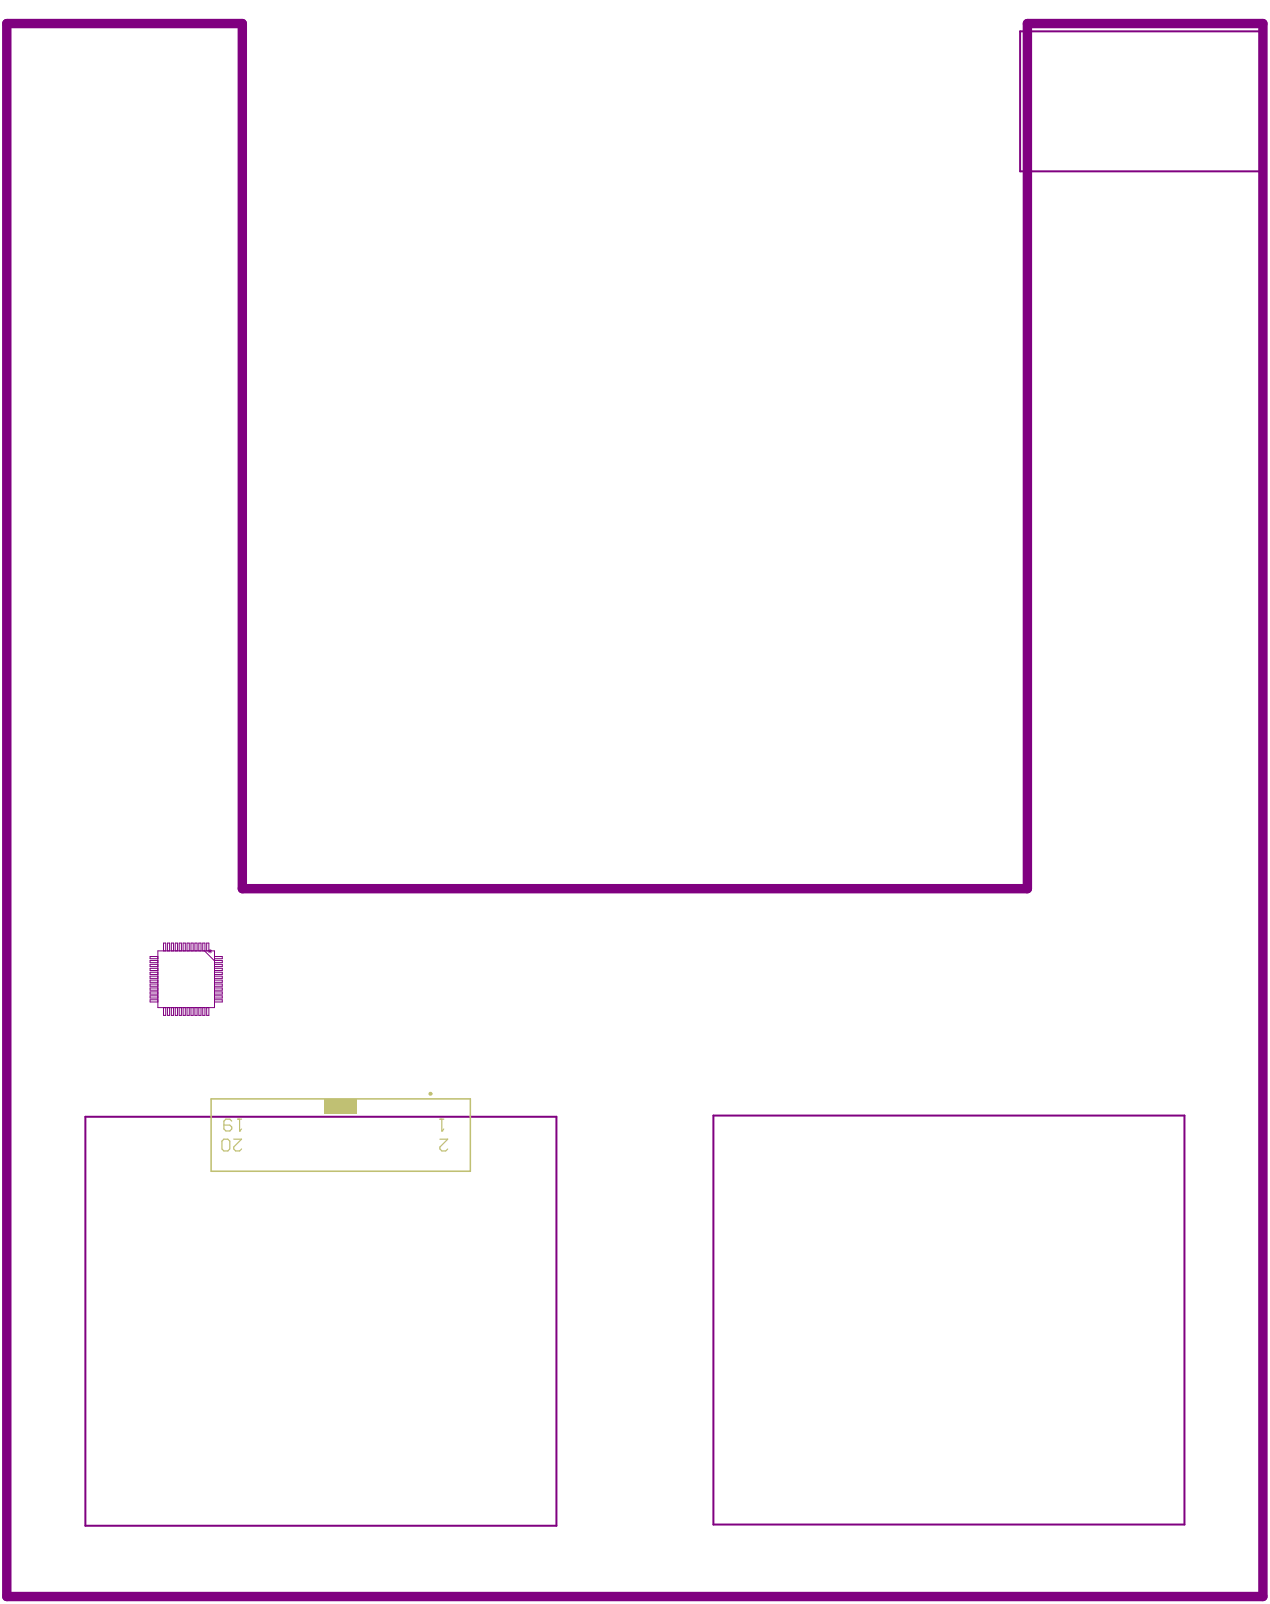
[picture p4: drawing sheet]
<svg xmlns="http://www.w3.org/2000/svg" width="269mm" height="339mm" viewBox="0 0 269 339" stroke-linecap="round" stroke-linejoin="round" font-family="sans-serif">
<path d="M1.4 5h49.9v183h166.2v-183h49.8v332.8h-265.9z" fill="none" stroke="#800080" stroke-width="2"/>
<g fill="none" stroke="#800080" stroke-width=".21">
<path d="M33.4 209h-1.6v.5h1.6M33.4 201.2h12v12h-12zM33.4 209.9h-1.6v.4h1.6M33.4 210.7h-1.6v.5h1.6M33.4 211.5h-1.6v.5h1.6M33.4 205.7h-1.6v.5h1.6M33.4 206.5h-1.6v.5h1.6M33.4 207.4h-1.6v.4h1.6M33.4 208.2h-1.6v.5h1.6M33.4 202.4h-1.6v.4h1.6M33.4 203.2h-1.6v.5h1.6M33.4 204h-1.6v.5h1.6"/>
<path d="M33.4 204.9h-1.6v.4h1.6M34.6 213.2v1.6h.5v-1.6M34.6 201.2v-1.7h.5v1.7M35.4 213.2v1.6h.5v-1.6M35.4 201.2v-1.7h.5v1.7M36.3 213.2v1.6h.4v-1.6M36.3 201.2v-1.7h.4v1.7M37.1 213.2v1.6h.5v-1.6M37.1 201.2v-1.7h.5v1.7M37.9 213.2v1.6h.5v-1.6M37.9 201.2v-1.7h.5v1.7M38.8 213.2v1.6h.4v-1.6"/>
<path d="M38.8 201.2v-1.7h.4v1.7M39.6 213.2v1.6h.5v-1.6M39.6 201.2v-1.7h.5v1.7M40.4 213.2v1.6h.5v-1.6M40.4 201.2v-1.7h.5v1.7M41.3 213.2v1.6h.4v-1.6M41.3 201.2v-1.7h.4v1.7M42.1 213.2v1.6h.4v-1.6M42.1 201.2v-1.7h.4v1.7M42.9 213.2v1.6h.5v-1.6M42.9 201.2v-1.7h.5v1.7M43.3 201.2l2.1 2.1"/>
<path d="M43.7 201.2v-1.7h.5v1.7M43.7 213.2v1.6h.5v-1.6M44.1 201.1l.7 .3M44.5 200.9v.7M44.8 201.1l-.7 .3M45.4 209h1.6v.5h-1.6M45.4 209.9h1.6v.4h-1.6M45.4 202.4h1.6v.4h-1.6M45.4 203.2h1.6v.5h-1.6M45.4 204h1.6v.5h-1.6M45.4 204.9h1.6v.4h-1.6M45.4 205.7h1.6v.5h-1.6"/>
<path d="M45.4 206.5h1.6v.5h-1.6M45.4 207.4h1.6v.4h-1.6M45.4 208.2h1.6v.5h-1.6M45.4 210.7h1.6v.5h-1.6M45.4 211.5h1.6v.5h-1.6"/>
</g>
<path d="M215.9 6.6h51.2v29.7h-51.2zM18.1 236.3h99.7v86.5h-99.7zM151 236h99.7v86.6h-99.7z" fill="none" stroke="#800080" stroke-width=".42"/>
<path d="M44.7 232.5h54.9v15.3h-54.9z" fill="none" stroke="#c0c073" stroke-width=".33"/>
<path d="M68.7 232.5h6.8v3.2h-6.8z" fill-rule="evenodd" fill="#c0c073"/>
<path d="M49.1 237.2l-.5-.4h-.8l-.4 .4v1.7l.4 .4h.8l.5-.4v-.4l-.5-.5h-1.2M50.3 236.8h.8M50.7 239.3h.1M50.7 236.8v2.5M51.1 238.9l-.4 .4M93.1 236.8h.8M93.5 239.3h.1M93.5 236.8v2.5M93.9 238.9l-.4 .4M47.4 241h.8l.4 .4v1.7l-.4 .4h-.8l-.4-.4v-1.7zM49.5 241h1.6l-1.6 1.7v.4l.4 .4h.8l.4-.4M93.1 241h1.7l-1.7 1.7v.4l.4 .4h.9l.4-.4" fill="none" stroke="#c0c073" stroke-width=".25"/>
<circle cx="91.1" cy="231.4" r=".21" fill="none" stroke="#c0c073" stroke-width=".42"/>
</svg>
